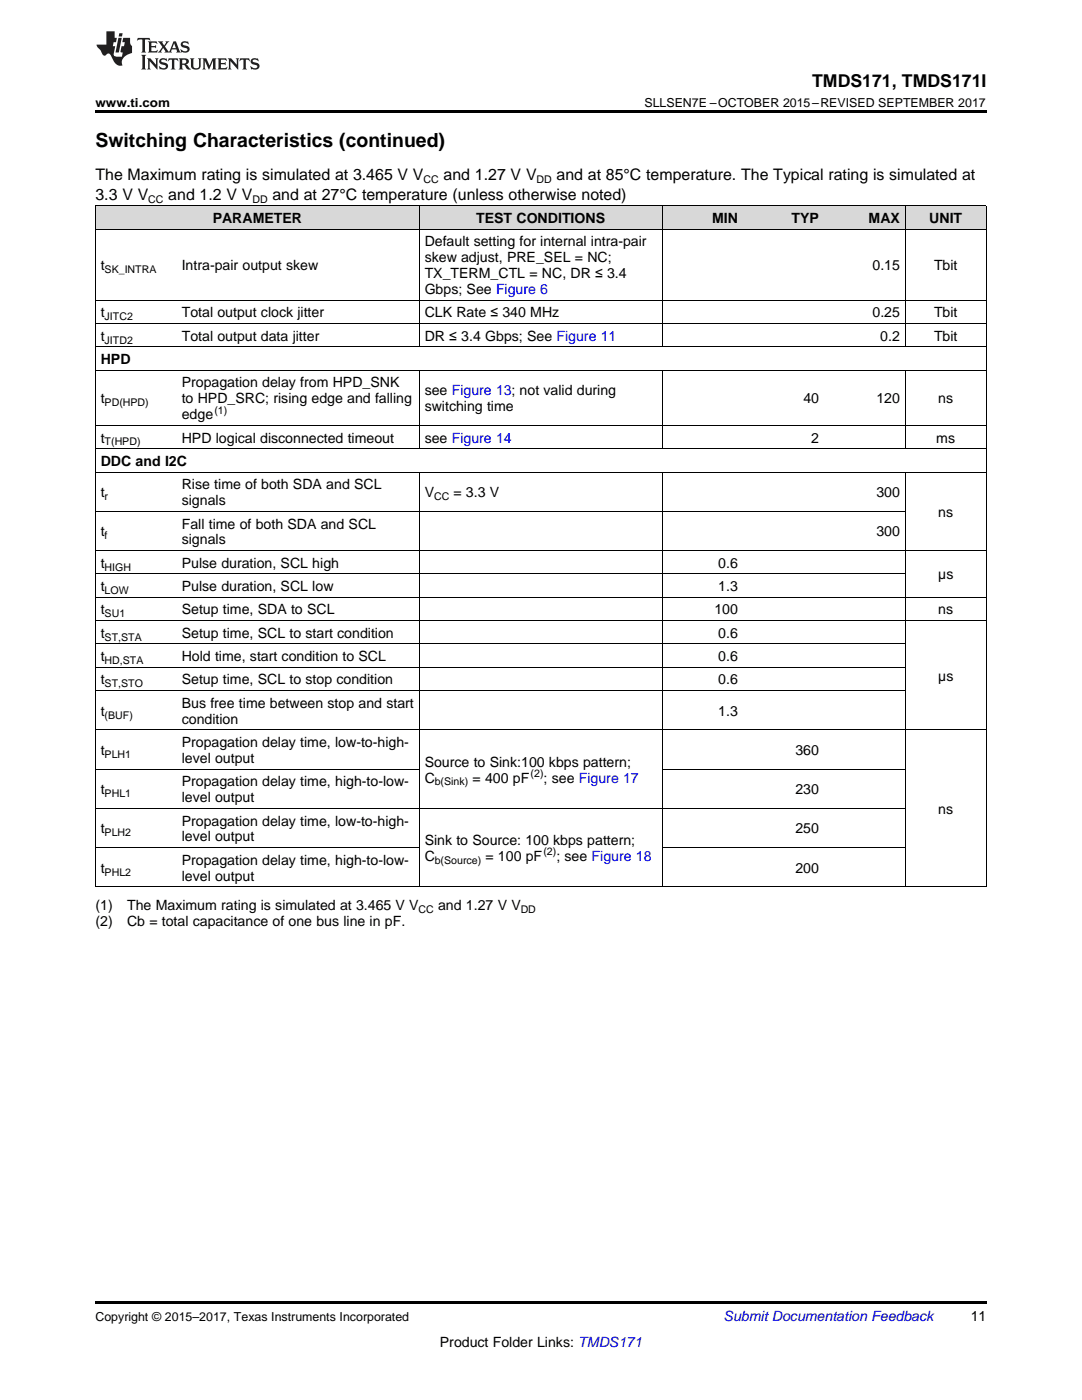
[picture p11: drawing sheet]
<svg xmlns="http://www.w3.org/2000/svg" width="216mm" height="279mm" viewBox="0 0 216 279" stroke-linecap="round" stroke-linejoin="round" font-family="sans-serif">
<defs><g id="words">
<text font-size="3.9" x="19" y="29.3">Switching Characteristics (continued)</text>
<text font-size="3.5" x="162.1" y="17.3">TMDS171, TMDS171I</text>
<g font-size="3.2">
<text x="19" y="36">The Maximum rating is simulated at 3.465 V V</text>
<text x="88.5" y="36">and 1.27 V V</text>
<text x="111.1" y="36">and at 85°C temperature. The Typical rating is simulated at</text>
<text x="19" y="39.9">3.3 V V</text>
<text x="33.6" y="39.9">and 1.2 V V</text>
<text x="54.4" y="39.9">and at 27°C temperature (unless otherwise noted)</text>
</g>
<g font-size="2.8">
<text x="42.4" y="44.5">PARAMETER</text>
<text x="95" y="44.5">TEST CONDITIONS</text>
<text x="142.1" y="44.5">MIN</text>
<text x="157.9" y="44.5">TYP</text>
<text x="173.3" y="44.5">MAX</text>
<text x="185.4" y="44.5">UNIT</text>
<text x="20.1" y="53.9">t</text>
<text x="36.3" y="53.9">Intra-pair output skew</text>
<text x="84.7" y="49.2">Default setting for internal intra-pair</text>
<text x="84.7" y="52.4">skew adjust, PRE_SEL = NC;</text>
<text x="174.1" y="53.9">0.15</text>
<text x="186.4" y="53.9">Tbit</text>
<text x="84.7" y="55.5">TX_TERM_CTL = NC, DR ≤ 3.4</text>
<text x="84.7" y="58.7">Gbps; See Figure 6</text>
<text x="20.1" y="63.4">t</text>
<text x="36.3" y="63.4">Total output clock jitter</text>
<text x="84.7" y="63.4">CLK Rate ≤ 340 MHz</text>
<text x="174.1" y="63.4">0.25</text>
<text x="186.4" y="63.4">Tbit</text>
<text x="20.1" y="68">t</text>
<text x="36.3" y="68">Total output data jitter</text>
<text x="84.7" y="68">DR ≤ 3.4 Gbps; See Figure 11</text>
<text x="175.6" y="68">0.2</text>
<text x="186.4" y="68">Tbit</text>
<text x="20.1" y="72.7">HPD</text>
<text x="36.3" y="77.3">Propagation delay from HPD_SNK</text>
<text x="20.1" y="80.5">t</text>
<text x="36.3" y="80.5">to HPD_SRC; rising edge and falling</text>
<text x="36.3" y="83.7">edge</text>
<text x="84.7" y="78.9">see Figure 13; not valid during</text>
<text x="84.7" y="82.1">switching time</text>
<text x="160.3" y="80.5">40</text>
<text x="174.9" y="80.5">120</text>
<text x="187.2" y="80.5">ns</text>
<text x="20.1" y="88.3">t</text>
<text x="36.3" y="88.3">HPD logical disconnected timeout</text>
<text x="84.7" y="88.3">see Figure 14</text>
<text x="161.9" y="88.3">2</text>
<text x="186.8" y="88.3">ms</text>
<text x="20.1" y="93">DDC and I2C</text>
<text x="20.1" y="99.2">t</text>
<text x="36.3" y="97.6">Rise time of both SDA and SCL</text>
<text x="36.3" y="100.8">signals</text>
<text x="84.7" y="99.2">V</text>
<text x="90.5" y="99.2">= 3.3 V</text>
<text x="174.9" y="99.2">300</text>
<text x="20.1" y="107.1">t</text>
<text x="36.3" y="105.5">Fall time of both SDA and SCL</text>
<text x="174.9" y="107.1">300</text>
<text x="187.2" y="103.2">ns</text>
<text x="20.1" y="113.3">t</text>
<text x="36.3" y="108.7">signals</text>
<text x="36.3" y="113.3">Pulse duration, SCL high</text>
<text x="143.3" y="113.3">0.6</text>
<text x="20.1" y="118">t</text>
<text x="36.3" y="118">Pulse duration, SCL low</text>
<text x="143.3" y="118">1.3</text>
<text x="187.2" y="115.6">µs</text>
<text x="20.1" y="122.6">t</text>
<text x="36.3" y="122.6">Setup time, SDA to SCL</text>
<text x="142.6" y="122.6">100</text>
<text x="187.2" y="122.6">ns</text>
<text x="20.1" y="127.3">t</text>
<text x="20.1" y="131.9">t</text>
<text x="36.3" y="127.3">Setup time, SCL to start condition</text>
<text x="36.3" y="131.9">Hold time, start condition to SCL</text>
<text x="143.3" y="127.3">0.6</text>
<text x="143.3" y="131.9">0.6</text>
<text x="20.1" y="136.6">t</text>
<text x="36.3" y="136.6">Setup time, SCL to stop condition</text>
<text x="143.3" y="136.6">0.6</text>
<text x="187.2" y="135.9">µs</text>
<text x="20.1" y="142.8">t</text>
<text x="36.3" y="141.3">Bus free time between stop and start</text>
<text x="143.3" y="142.8">1.3</text>
<text x="36.3" y="144.4">condition</text>
<text x="36.3" y="149.1">Propagation delay time, low-to-high-</text>
<text x="20.1" y="150.7">t</text>
<text x="36.3" y="152.3">level output</text>
<text x="84.7" y="153">Source to Sink:100 kbps pattern;</text>
<text x="158.7" y="150.7">360</text>
<text x="20.1" y="158.5">t</text>
<text x="36.3" y="156.9">Propagation delay time, high-to-low-</text>
<text x="36.3" y="160.1">level output</text>
<text x="84.7" y="156.2">C</text>
<text x="94.3" y="156.2">= 400 pF</text>
<text x="108.5" y="156.2">; see Figure 17</text>
<text x="158.7" y="158.5">230</text>
<text x="20.1" y="166.3">t</text>
<text x="36.3" y="164.7">Propagation delay time, low-to-high-</text>
<text x="36.3" y="167.9">level output</text>
<text x="158.7" y="166.3">250</text>
<text x="187.2" y="162.4">ns</text>
<text x="36.3" y="172.6">Propagation delay time, high-to-low-</text>
<text x="84.7" y="168.7">Sink to Source: 100 kbps pattern;</text>
<text x="84.7" y="171.8">C</text>
<text x="96.9" y="171.8">= 100 pF</text>
<text x="111" y="171.8">; see Figure 18</text>
<text x="20.1" y="174.2">t</text>
<text x="36.3" y="175.8">level output</text>
<text x="158.7" y="174.2">200</text>
<text x="19" y="181.6">(1)</text>
<text x="19" y="184.8">(2)</text>
<text x="25.4" y="181.6">The Maximum rating is simulated at 3.465 V V</text>
<text x="25.4" y="184.8">Cb = total capacitance of one bus line in pF.</text>
<text x="87.4" y="181.6">and 1.27 V V</text>
<text x="193.7" y="263.6">11</text>
<text x="87.8" y="268.9">Product Folder Links: TMDS171</text>
</g>
<text font-size="2.8" fill="#0000c8" x="144.4" y="263.6">Submit Documentation Feedback</text>
<g font-size="2.5">
<text x="19" y="21.4">www.ti.com</text>
<text x="128.6" y="21.4">SLLSEN7E –OCTOBER 2015–REVISED SEPTEMBER 2017</text>
<text x="19" y="263.6">Copyright © 2015–2017, Texas Instruments Incorporated</text>
</g>
<g font-size="2.1">
<text x="29.6" y="40.5">CC</text>
<text x="50.4" y="40.5">DD</text>
<text x="84.5" y="36.6">CC</text>
<text x="107.1" y="36.6">DD</text>
<text x="20.9" y="54.5">SK_INTRA</text>
<text x="20.9" y="63.9">JITC2</text>
<text x="20.9" y="68.6">JITD2</text>
<text x="20.9" y="81.1">PD(HPD)</text>
<text x="42.8" y="82.5">(1)</text>
<text x="20.9" y="88.9">T(HPD)</text>
<text x="20.9" y="99.8">r</text>
<text x="86.6" y="99.8">CC</text>
<text x="20.9" y="107.6">f</text>
<text x="20.9" y="113.9">HIGH</text>
<text x="20.9" y="118.5">LOW</text>
<text x="20.9" y="123.2">SU1</text>
<text x="20.9" y="127.8">ST,STA</text>
<text x="20.9" y="132.5">HD,STA</text>
<text x="20.9" y="137.2">ST,STO</text>
<text x="20.9" y="143.4">(BUF)</text>
<text x="20.9" y="151.2">PLH1</text>
<text x="105.9" y="155">(2)</text>
<text x="20.9" y="159.1">PHL1</text>
<text x="86.7" y="156.7">b(Sink)</text>
<text x="20.9" y="166.9">PLH2</text>
<text x="86.7" y="172.4">b(Source)</text>
<text x="108.4" y="170.7">(2)</text>
<text x="20.9" y="174.7">PHL2</text>
<text x="83.5" y="182.2">CC</text>
<text x="103.9" y="182.2">DD</text>
</g>
</g></defs>
<g fill="#d8d8d8">
<path d="M19 41.1h16.2v4.7h-16.2z"/>
<path d="M35.2 41.1h48.5v4.7h-48.5z"/>
<path d="M83.7 41.1h48.5v4.7h-48.5z"/>
<path d="M132.2 41.1h16.1v4.7h-16.1z"/>
<path d="M148.3 41.1h16.2v4.7h-16.2z"/>
<path d="M164.5 41.1h16.2v4.7h-16.2z"/>
<path d="M180.7 41.1h16.1v4.7h-16.1z"/>
</g>
<path d="M19 22h177.8v.5h-177.8zM19 259.7h177.8v.5h-177.8z" fill="#000"/>
<g fill="none" stroke="#000" stroke-width=".2">
<path d="M19 59.9h177.8M19 45.7h177.8M19 41.1h177.8M19.1 41.1v135.9M83.6 41.1v28.2M132.1 41.1v28.2M180.6 41.1v28.2M196.8 41.1v135.9M19 73.9h177.8M19 69.2h177.8M19 64.6h177.8M83.6 73.9v15.7"/>
<path d="M132.1 73.9v15.7M180.6 73.9v15.7M19 94.2h177.8M19 89.6h177.8M19 84.9h177.8M83.6 94.2v82.8M132.1 94.2v82.8M180.6 94.2v82.8M19 119.2h177.8M19 114.5h161.7M19 109.9h177.8M19 102h161.7"/>
<path d="M19 137.8h161.7M19 133.2h161.7M19 128.5h161.7M19 123.8h177.8M19 153.5h64.7M19 145.6h177.8M132.2 153.5h48.5M19 177h177.8M19 169.1h64.7M19 161.3h161.7M132.2 169.1h48.5"/>
</g>
<g fill="#231f20">
<path d="M27.5 7.6l-.1 .5 .4-.2h.6v.1v2.1l-.2 .4h1l-.3-.4v-2.1l.1-.1h.5l.5 .2-.2-.5zM29.5 8.3l.2 .3v1.5l-.2 .4h1.8l.2-.6a1.04 1.04 0 0 1-1.3 .2v-.7h.6l.3 .2v-.6l-.3 .2h-.6v-.6l.8-.1 .4 .3-.2-.5zM31.5 8.3l.9 1.1-.9 1.1h.8l-.2-.2 .5-.7 .4 .7-.2 .2h1.5l-.1-.2 .1-.4h.9l.1 .4-.2 .2h1l-.3-.3-.7-1.9h-.5l-.9 2-.8-1 .9-1h-.8l.1 .3-.3 .5-.4-.6 .2-.2zM34.7 8.6l.4 1h-.7zM36.3 8.4a.63 .63 0 0 0-.2 .7 .63 .63 0 0 0 .6 .4l.6 .2 .1 .2a.75 .75 0 0 1-.7 .4 .75 .75 0 0 1-.6-.5l.1 .7 .1-.1a1.11 1.11 0 0 0 1.5-.6 1.13 1.13 0 0 0-1.2-.8l-.1-.4a1.04 1.04 0 0 1 1.2 .2l-.2-.5-.1 .1-.5-.2zM28.2 10.9l.2 .4v2.2l-.2 .4h1l-.3-.4v-2.2l.3-.4zM29.3 11.6l.3 .4v1.5l-.3 .4h.8l-.2-.4v-1.3l1.5 1.7v-1.9l.2-.4h-.7l.2 .4v.9l-1.1-1.3zM32 11.8a.62 .62 0 0 0-.2 .7 .62 .62 0 0 0 .6 .4l.6 .1 .1 .3a.76 .76 0 0 1-.7 .3 .76 .76 0 0 1-.6-.4l.1 .7 .1-.1a1.11 1.11 0 0 0 1.5-.6 1.13 1.13 0 0 0-1.2-.8l-.1-.4a1.04 1.04 0 0 1 1.2 .2l-.2-.6-.1 .1-.5-.1zM33.7 11.6l-.2 .6a.61 .61 0 0 1 .8-.3v1.6l-.2 .4h.9l-.2-.4v-1.6a.63 .63 0 0 1 .8 .3l-.2-.6zM35.6 11.6l.3 .4v1.5l-.3 .4h1l-.2-.2v-.8l.5 .2a.76 .76 0 0 0 1.2 .7l-1-1a.58 .58 0 0 0 .6-.5 .58 .58 0 0 0-.5-.6zM36.4 11.9h.1a.45 .45 0 0 1 .5 .1 .45 .45 0 0 1 .1 .5l-.7 .2zM37.9 11.6l.2 .2a2.17 2.17 0 0 0 .3 1.9 .99 .99 0 0 0 1.6-.6v-1.1l.2-.4h-.7l.2 .2a1.92 1.92 0 0 1-.2 1.8 .6 .6 0 0 1-.9-.5v-1.1l.2-.4zM40.4 11.6l.2 .4v1.5l-.2 .4h.7l-.2-.4v-1.4l.8 1.8 .8-1.8v1.4l-.2 .4h.9l-.2-.4v-1.5l.2-.4h-.8l-.6 1.5-.6-1.5zM43.4 11.6l.2 .4v1.5l-.2 .4h1.8l.2-.6a1.04 1.04 0 0 1-1.3 .1v-.6h.5l.4 .2v-.6l-.4 .2h-.5v-.7h.8l.3 .3-.1-.6zM45.5 11.6l.2 .4v1.5l-.2 .4h.7l-.2-.4v-1.3l1.5 1.7v-1.9l.2-.4h-.7l.2 .4v.9l-1.1-1.3zM47.9 11.6l-.1 .6a.61 .61 0 0 1 .8-.3v1.6l-.3 .4h1l-.3-.4 .1-1.6a.63 .63 0 0 1 .7 .3l-.1-.6zM50.2 11.8a.62 .62 0 0 0-.2 .7 .62 .62 0 0 0 .6 .4l.6 .1 .2 .3a.76 .76 0 0 1-.8 .3 .76 .76 0 0 1-.6-.4l.1 .7 .2-.1a1.11 1.11 0 0 0 1.5-.6 1.13 1.13 0 0 0-1.3-.8l-.1-.4a1.04 1.04 0 0 1 1.2 .2l-.1-.6-.2 .1-.5-.1z"/>
<path d="M21.2 6.3v2.6h-1.9l.1 .4 .7 .9a.91 .91 0 0 0 1 .8 .56 .56 0 0 1 .5-.3 .56 .56 0 0 1 .5 .3l.4 .8a1.53 1.53 0 0 0 1.9 1.2 1.54 1.54 0 0 1 1-2.1l.9-.3v-1.4a1.52 1.52 0 0 1-.3-1.6h-1.4l-.2 .8h.5l-.2 .8h-.4l-.2 1v.2l.4 .1-.2 .8a1.93 1.93 0 0 1-1.6-.3l.3-1.8h-.5l.2-.8h.4l.2-.8h-.4v-1.3zM23.6 7.6l-.6 2.9h.7l.6-2.9zM23.8 6.6l-.1 .7h.6l.2-.7z"/>
</g>
<use href="#words"/>
</svg>
